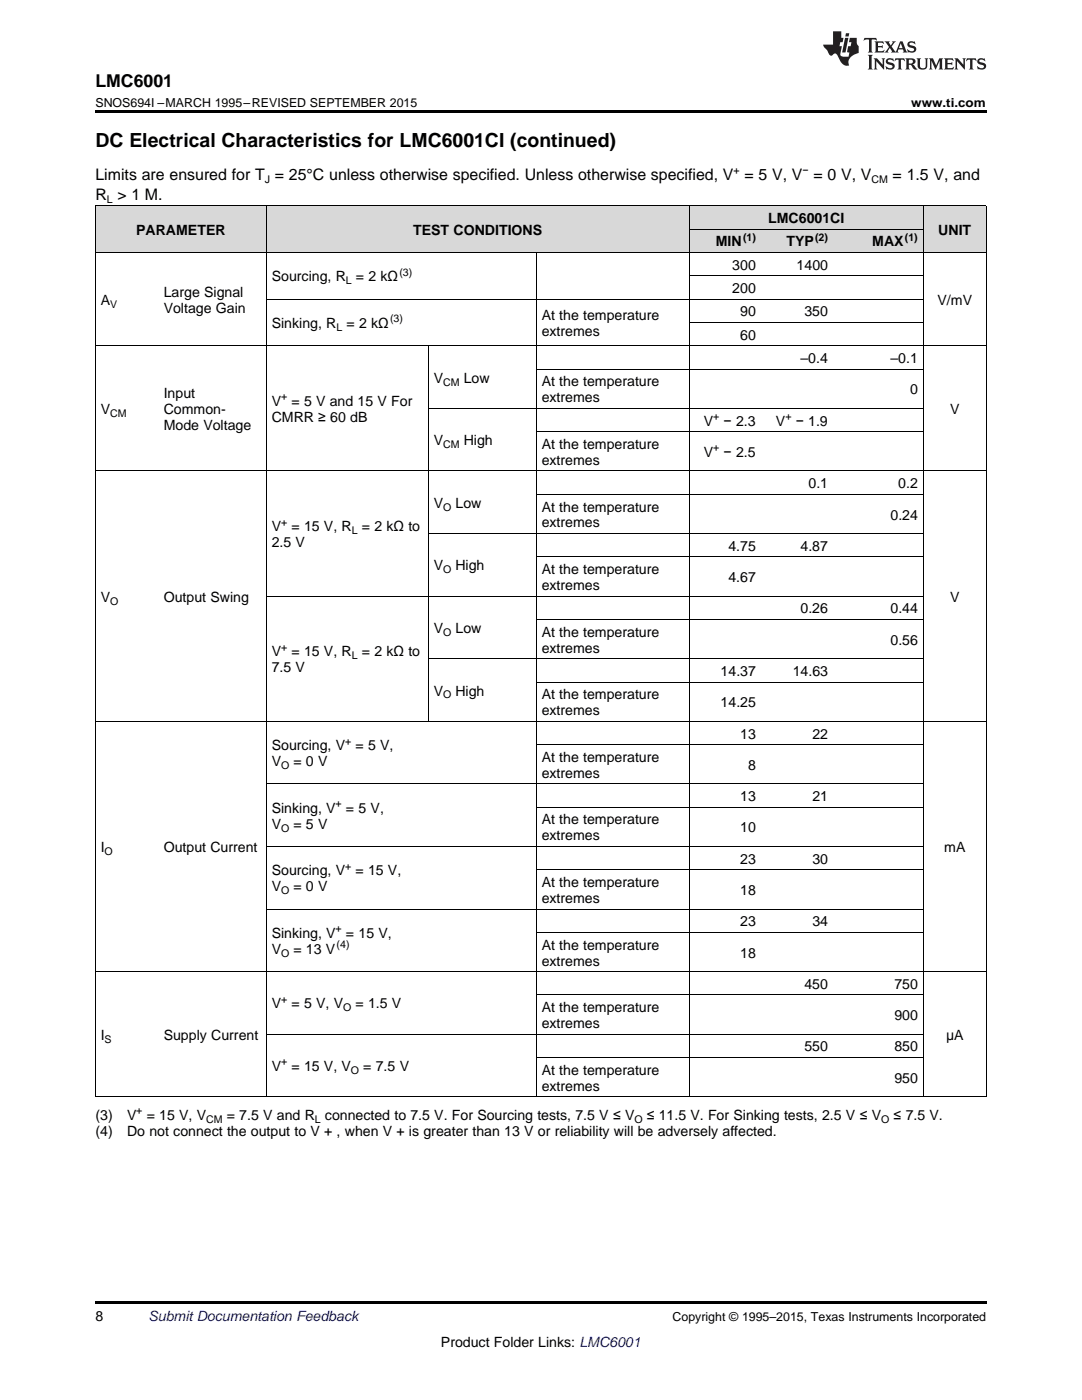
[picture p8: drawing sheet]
<svg xmlns="http://www.w3.org/2000/svg" width="216mm" height="279mm" viewBox="0 0 216 279" stroke-linecap="round" stroke-linejoin="round" font-family="sans-serif">
<defs><g id="words">
<text font-size="3.9" x="19" y="29.3">DC Electrical Characteristics for LMC6001CI (continued)</text>
<text font-size="3.5" x="19" y="17.3">LMC6001</text>
<g font-size="3.2">
<text x="19" y="36">Limits are ensured for T = 25°C unless otherwise specified. Unless otherwise specified, V = 5 V, V = 0 V, V</text>
<text x="178.1" y="36">= 1.5 V, and</text>
<text x="19" y="39.9">R &gt; 1 M.</text>
</g>
<g font-size="2.8">
<text x="27.2" y="46.8">PARAMETER</text>
<text x="82.4" y="46.8">TEST CONDITIONS</text>
<text x="153.3" y="44.5">LMC6001CI</text>
<text x="187.2" y="46.8">UNIT</text>
<text x="142.8" y="49.2">MIN</text>
<text x="146.1" y="53.8">300</text>
<text x="156.9" y="49.2">TYP</text>
<text x="159" y="53.8">1400</text>
<text x="174.1" y="49.2">MAX</text>
<text x="32.7" y="59.2">Large Signal</text>
<text x="54.2" y="56.2">Sourcing, R</text>
<text x="71" y="56.2">= 2 kΩ</text>
<text x="146.1" y="58.5">200</text>
<text x="20.1" y="60.8">A</text>
<text x="32.7" y="62.4">Voltage Gain</text>
<text x="54.2" y="65.5">Sinking, R</text>
<text x="69.1" y="65.5">= 2 kΩ</text>
<text x="108.1" y="63.9">At the temperature</text>
<text x="147.7" y="63.1">90</text>
<text x="160.5" y="63.1">350</text>
<text x="187.1" y="60.8">V/mV</text>
<text x="108.1" y="67.1">extremes</text>
<text x="147.7" y="67.8">60</text>
<text x="86.5" y="76.4">V</text>
<text x="92.5" y="76.4">Low</text>
<text x="108.1" y="77.1">At the temperature</text>
<text x="159.7" y="72.5">–0.4</text>
<text x="177.7" y="72.5">–0.1</text>
<text x="20.1" y="82.6">V</text>
<text x="32.7" y="79.4">Input</text>
<text x="32.7" y="82.6">Common-</text>
<text x="54.2" y="81">V</text>
<text x="58.2" y="81">= 5 V and 15 V For</text>
<text x="108.1" y="80.3">extremes</text>
<text x="181.6" y="78.7">0</text>
<text x="189.6" y="82.6">V</text>
<text x="32.7" y="85.8">Mode Voltage</text>
<text x="54.2" y="84.2">CMRR ≥ 60 dB</text>
<text x="86.5" y="88.9">V</text>
<text x="92.5" y="88.9">High</text>
<text x="108.1" y="89.6">At the temperature</text>
<text x="140.4" y="84.9">V</text>
<text x="144.4" y="84.9">− 2.3</text>
<text x="154.8" y="84.9">V</text>
<text x="158.8" y="84.9">− 1.9</text>
<text x="108.1" y="92.8">extremes</text>
<text x="140.4" y="91.2">V</text>
<text x="144.4" y="91.2">− 2.5</text>
<text x="86.5" y="101.4">V</text>
<text x="90.9" y="101.4">Low</text>
<text x="161.3" y="97.4">0.1</text>
<text x="179.2" y="97.4">0.2</text>
<text x="54.2" y="106">V</text>
<text x="58.2" y="106">= 15 V, R</text>
<text x="72.2" y="106">= 2 kΩ to</text>
<text x="108.1" y="102.1">At the temperature</text>
<text x="108.1" y="105.3">extremes</text>
<text x="177.7" y="103.7">0.24</text>
<text x="54.2" y="109.2">2.5 V</text>
<text x="86.5" y="113.8">V</text>
<text x="90.9" y="113.8">High</text>
<text x="145.3" y="109.9">4.75</text>
<text x="159.7" y="109.9">4.87</text>
<text x="108.1" y="114.6">At the temperature</text>
<text x="108.1" y="117.8">extremes</text>
<text x="145.3" y="116.2">4.67</text>
<text x="20.1" y="120.1">V</text>
<text x="32.7" y="120.1">Output Swing</text>
<text x="159.7" y="122.4">0.26</text>
<text x="177.7" y="122.4">0.44</text>
<text x="189.6" y="120.1">V</text>
<text x="54.2" y="131">V</text>
<text x="58.2" y="131">= 15 V, R</text>
<text x="72.2" y="131">= 2 kΩ to</text>
<text x="86.5" y="126.3">V</text>
<text x="90.9" y="126.3">Low</text>
<text x="108.1" y="127.1">At the temperature</text>
<text x="108.1" y="130.2">extremes</text>
<text x="177.7" y="128.7">0.56</text>
<text x="54.2" y="134.2">7.5 V</text>
<text x="143.8" y="134.9">14.37</text>
<text x="158.2" y="134.9">14.63</text>
<text x="86.5" y="138.8">V</text>
<text x="90.9" y="138.8">High</text>
<text x="108.1" y="139.6">At the temperature</text>
<text x="108.1" y="142.7">extremes</text>
<text x="143.8" y="141.1">14.25</text>
<text x="54.2" y="149.7">Sourcing, V</text>
<text x="70.9" y="149.7">= 5 V,</text>
<text x="147.7" y="147.4">13</text>
<text x="162.1" y="147.4">22</text>
<text x="54.2" y="152.9">V</text>
<text x="58.6" y="152.9">= 0 V</text>
<text x="108.1" y="152">At the temperature</text>
<text x="108.1" y="155.2">extremes</text>
<text x="149.3" y="153.6">8</text>
<text x="147.7" y="159.9">13</text>
<text x="162.1" y="159.9">21</text>
<text x="54.2" y="162.2">Sinking, V</text>
<text x="54.2" y="165.4">V</text>
<text x="58.6" y="165.4">= 5 V</text>
<text x="69" y="162.2">= 5 V,</text>
<text x="108.1" y="164.5">At the temperature</text>
<text x="108.1" y="167.7">extremes</text>
<text x="147.7" y="166.1">10</text>
<text x="20.1" y="170">I</text>
<text x="32.7" y="170">Output Current</text>
<text x="147.7" y="172.4">23</text>
<text x="162.1" y="172.4">30</text>
<text x="188.4" y="170">mA</text>
<text x="54.2" y="174.7">Sourcing, V</text>
<text x="54.2" y="177.9">V</text>
<text x="58.6" y="177.9">= 0 V</text>
<text x="70.9" y="174.7">= 15 V,</text>
<text x="108.1" y="177">At the temperature</text>
<text x="147.7" y="178.6">18</text>
<text x="108.1" y="180.2">extremes</text>
<text x="147.7" y="184.9">23</text>
<text x="162.1" y="184.9">34</text>
<text x="54.2" y="187.2">Sinking, V</text>
<text x="54.2" y="190.4">V</text>
<text x="58.6" y="190.4">= 13 V</text>
<text x="69" y="187.2">= 15 V,</text>
<text x="108.1" y="189.5">At the temperature</text>
<text x="147.7" y="191.1">18</text>
<text x="108.1" y="192.7">extremes</text>
<text x="160.5" y="197.3">450</text>
<text x="178.5" y="197.3">750</text>
<text x="54.2" y="201.3">V</text>
<text x="58.2" y="201.3">= 5 V, V</text>
<text x="70.9" y="201.3">= 1.5 V</text>
<text x="108.1" y="202">At the temperature</text>
<text x="178.5" y="203.6">900</text>
<text x="20.1" y="207.5">I</text>
<text x="32.7" y="207.5">Supply Current</text>
<text x="108.1" y="205.2">extremes</text>
<text x="160.5" y="209.8">550</text>
<text x="178.5" y="209.8">850</text>
<text x="188.8" y="207.5">μA</text>
<text x="54.2" y="213.7">V</text>
<text x="58.2" y="213.7">= 15 V, V</text>
<text x="72.5" y="213.7">= 7.5 V</text>
<text x="108.1" y="214.5">At the temperature</text>
<text x="108.1" y="217.7">extremes</text>
<text x="178.5" y="216.1">950</text>
<text x="19" y="223.5">(3)</text>
<text x="19" y="226.7">(4)</text>
<text x="25.4" y="223.5">V</text>
<text x="25.4" y="226.7">Do not connect the output to V + , when V + is greater than 13 V or reliability will be adversely affected.</text>
<text x="29.3" y="223.5">= 15 V, V</text>
<text x="45.3" y="223.5">= 7.5 V and R</text>
<text x="64.8" y="223.5">connected to 7.5 V. For Sourcing tests, 7.5 V ≤ V</text>
<text x="129.1" y="223.5">≤ 11.5 V. For Sinking tests, 2.5 V ≤ V</text>
<text x="178.3" y="223.5">≤ 7.5 V.</text>
<text x="19" y="263.6">8</text>
<text x="88" y="268.9">Product Folder Links: LMC6001</text>
</g>
<text font-size="2.8" fill="#0000c8" x="29.6" y="263.6">Submit Documentation Feedback</text>
<g font-size="2.5">
<text x="19" y="21.4">SNOS694I –MARCH 1995–REVISED SEPTEMBER 2015</text>
<text x="181.8" y="21.4">www.ti.com</text>
<text x="134.2" y="263.6">Copyright © 1995–2015, Texas Instruments Incorporated</text>
</g>
<g font-size="2.1">
<text x="146.4" y="34.7">+</text>
<text x="160.1" y="34.7">−</text>
<text x="21.3" y="40.5">L</text>
<text x="52.8" y="36.6">J</text>
<text x="173.9" y="36.6">CM</text>
<text x="148.3" y="48">(1)</text>
<text x="162.6" y="48">(2)</text>
<text x="180.6" y="48">(1)</text>
<text x="69" y="56.7">L</text>
<text x="79.7" y="55">(3)</text>
<text x="22" y="61.4">V</text>
<text x="77.8" y="64.3">(3)</text>
<text x="67.1" y="66">L</text>
<text x="88.4" y="76.9">CM</text>
<text x="22" y="83.2">CM</text>
<text x="56.1" y="79.9">+</text>
<text x="142.3" y="83.8">+</text>
<text x="156.7" y="83.8">+</text>
<text x="88.4" y="89.4">CM</text>
<text x="142.3" y="90.1">+</text>
<text x="88.4" y="101.9">O</text>
<text x="56.1" y="104.9">+</text>
<text x="70.2" y="106.6">L</text>
<text x="88.4" y="114.4">O</text>
<text x="22" y="120.7">O</text>
<text x="56.1" y="129.9">+</text>
<text x="70.2" y="131.6">L</text>
<text x="88.4" y="126.9">O</text>
<text x="88.4" y="139.4">O</text>
<text x="68.9" y="148.6">+</text>
<text x="56.1" y="153.5">O</text>
<text x="67" y="161.1">+</text>
<text x="56.1" y="165.9">O</text>
<text x="20.9" y="170.6">O</text>
<text x="68.9" y="173.6">+</text>
<text x="56.1" y="178.4">O</text>
<text x="56.1" y="190.9">O</text>
<text x="67" y="186.1">+</text>
<text x="67.2" y="189.2">(4)</text>
<text x="56.1" y="200.1">+</text>
<text x="68.5" y="201.8">O</text>
<text x="20.9" y="208.1">S</text>
<text x="56.1" y="212.6">+</text>
<text x="70" y="214.3">O</text>
<text x="27.2" y="222.4">+</text>
<text x="41.1" y="224.1">CM</text>
<text x="62.8" y="224.1">L</text>
<text x="126.6" y="224.1">O</text>
<text x="175.8" y="224.1">O</text>
</g>
</g></defs>
<g fill="#d8d8d8">
<path d="M19 41.1h12.6v9.3h-12.6z"/>
<path d="M31.6 41.1h21.6v9.3h-21.6z"/>
<path d="M53.2 41.1h32.3v9.3h-32.3z"/>
<path d="M85.5 41.1h21.5v9.3h-21.5z"/>
<path d="M107 41.1h30.5v9.3h-30.5z"/>
<path d="M137.5 45.8h14.4v4.6h-14.4z"/>
<path d="M151.9 45.8h14.4v4.6h-14.4z"/>
<path d="M166.3 45.8h18v4.6h-18z"/>
<path d="M184.3 41.1h12.5v9.3h-12.5z"/>
<path d="M137.5 41.1h14.4v4.7h-14.4z"/>
<path d="M151.9 41.1h14.4v4.7h-14.4z"/>
<path d="M166.3 41.1h18v4.7h-18z"/>
</g>
<path d="M19 22h177.8v.5h-177.8zM19 259.7h177.8v.5h-177.8z" fill="#000"/>
<g fill="none" stroke="#000" stroke-width=".2">
<path d="M19 50.4h177.8M19 41.1h177.8M19.1 41.1v177.8M53.1 41.1v177.8M53.2 59.7h131.1M107 50.4v168.5M137.5 41.1v177.8M137.5 55.1h46.8M137.5 45.7h46.7M184.2 41.1v177.8M196.8 41.1v177.8M19 69h177.8"/>
<path d="M85.4 69v75M107 73.7h77.3M137.5 64.4h46.8M19 94h177.8M85.5 81.5h98.8M107 98.7h77.3M107 86.2h77.3M53.2 119h131.1M85.5 106.5h98.8M107 111.1h77.3M85.5 131.5h98.8M107 136.1h77.3"/>
<path d="M107 123.6h77.3M19 144h177.8M53.2 156.4h131.1M107 148.6h77.3M53.2 168.9h131.1M107 173.6h77.3M107 161.1h77.3M19 193.9h177.8M53.2 181.4h131.1M107 198.6h77.3M107 186.1h77.3M19 218.9h177.8"/>
<path d="M53.2 206.4h131.1M107 211h77.3"/>
</g>
<g fill="#231f20">
<path d="M172.5 7.6l-.1 .5 .4-.2h.6v.1v2.1l-.2 .4h.9l-.2-.4v-2.1l.1-.1h.5l.5 .2-.2-.5zM174.5 8.3l.2 .3v1.5l-.2 .4h1.8l.2-.6a1.04 1.04 0 0 1-1.3 .2v-.7h.6l.3 .2v-.6l-.3 .2h-.6v-.6l.8-.1 .4 .3-.2-.5zM176.5 8.3l.9 1.1-.9 1.1h.8l-.2-.2 .4-.7 .5 .7-.2 .2h1.5l-.2-.2 .2-.4h.9l.1 .4-.2 .2h1l-.3-.3-.7-1.9h-.5l-.9 2-.8-1 .9-1h-.8l.1 .3-.4 .5-.3-.6 .1-.2zM179.7 8.6l.4 1h-.7zM181.3 8.4a.63 .63 0 0 0-.2 .7 .63 .63 0 0 0 .6 .4l.6 .2 .1 .2a.75 .75 0 0 1-.7 .4 .75 .75 0 0 1-.6-.5l.1 .7 .1-.1a1.11 1.11 0 0 0 1.5-.6 1.13 1.13 0 0 0-1.2-.8l-.1-.4a1.04 1.04 0 0 1 1.2 .2l-.2-.5-.2 .1-.4-.2zM173.2 10.9l.2 .4v2.2l-.2 .4h1l-.3-.4v-2.2l.3-.4zM174.3 11.6l.3 .4v1.5l-.3 .4h.8l-.2-.4v-1.3l1.5 1.7v-1.9l.2-.4h-.7l.2 .4v.9l-1.1-1.3zM177 11.8a.62 .62 0 0 0-.2 .7 .62 .62 0 0 0 .6 .4l.6 .1 .1 .3a.76 .76 0 0 1-.7 .3 .76 .76 0 0 1-.7-.4l.2 .7 .1-.1a1.11 1.11 0 0 0 1.5-.6 1.13 1.13 0 0 0-1.2-.8l-.1-.4a1.04 1.04 0 0 1 1.2 .2l-.2-.6-.2 .1-.5-.1zM178.7 11.6l-.2 .6a.61 .61 0 0 1 .8-.3v1.6l-.2 .4h.9l-.2-.4v-1.6a.63 .63 0 0 1 .7 .3l-.1-.6zM180.6 11.6l.3 .4v1.5l-.3 .4h1l-.2-.2-.1-.8 .6 .2a.76 .76 0 0 0 1.2 .7l-1-1a.58 .58 0 0 0 .6-.5 .58 .58 0 0 0-.5-.6zM181.4 11.9h.1a.45 .45 0 0 1 .5 .1 .45 .45 0 0 1 .1 .5l-.8 .2zM182.9 11.6l.2 .2a2.17 2.17 0 0 0 .3 1.9 .99 .99 0 0 0 1.6-.6v-1.1l.2-.4h-.7l.2 .2a1.92 1.92 0 0 1-.2 1.8 .6 .6 0 0 1-.9-.5v-1.1l.2-.4zM185.4 11.6l.2 .4v1.5l-.2 .4h.7l-.2-.4v-1.4l.8 1.8 .8-1.8v1.4l-.2 .4h.9l-.2-.4v-1.5l.2-.4h-.8l-.6 1.5-.6-1.5zM188.4 11.6l.2 .4v1.5l-.2 .4h1.8l.1-.6a1.04 1.04 0 0 1-1.2 .1v-.6h.5l.4 .2v-.6l-.4 .2h-.5v-.7h.8l.3 .3-.1-.6zM190.5 11.6l.2 .4v1.5l-.2 .4h.7l-.2-.4v-1.3l1.5 1.7v-1.9l.2-.4h-.7l.2 .4v.9l-1.1-1.3zM192.9 11.6l-.1 .6a.61 .61 0 0 1 .7-.3l.1 1.6-.3 .4h1l-.3-.4 .1-1.6a.63 .63 0 0 1 .7 .3l-.1-.6zM195.2 11.8a.62 .62 0 0 0-.2 .7 .62 .62 0 0 0 .6 .4l.6 .1 .1 .3a.76 .76 0 0 1-.7 .3 .76 .76 0 0 1-.6-.4l.1 .7 .1-.1a1.11 1.11 0 0 0 1.6-.6 1.13 1.13 0 0 0-1.3-.8l-.1-.4a1.04 1.04 0 0 1 1.2 .2l-.1-.6-.2 .1-.5-.1z"/>
<path d="M166.2 6.3v2.6h-1.9v.4l.8 .9a.91 .91 0 0 0 1 .8 .56 .56 0 0 1 .5-.3 .56 .56 0 0 1 .5 .3l.4 .8a1.53 1.53 0 0 0 1.9 1.2 1.54 1.54 0 0 1 1-2.1l.9-.3v-1.4a1.52 1.52 0 0 1-.4-1.6h-1.3l-.2 .8h.5l-.2 .8h-.5l-.1 1v.2l.4 .1-.2 .8a1.93 1.93 0 0 1-1.6-.3l.3-1.8h-.5l.2-.8h.4l.2-.8h-.4v-1.3zM168.6 7.6l-.6 2.9h.7l.6-2.9zM168.8 6.6l-.1 .7h.6l.2-.7z"/>
</g>
<use href="#words"/>
</svg>
